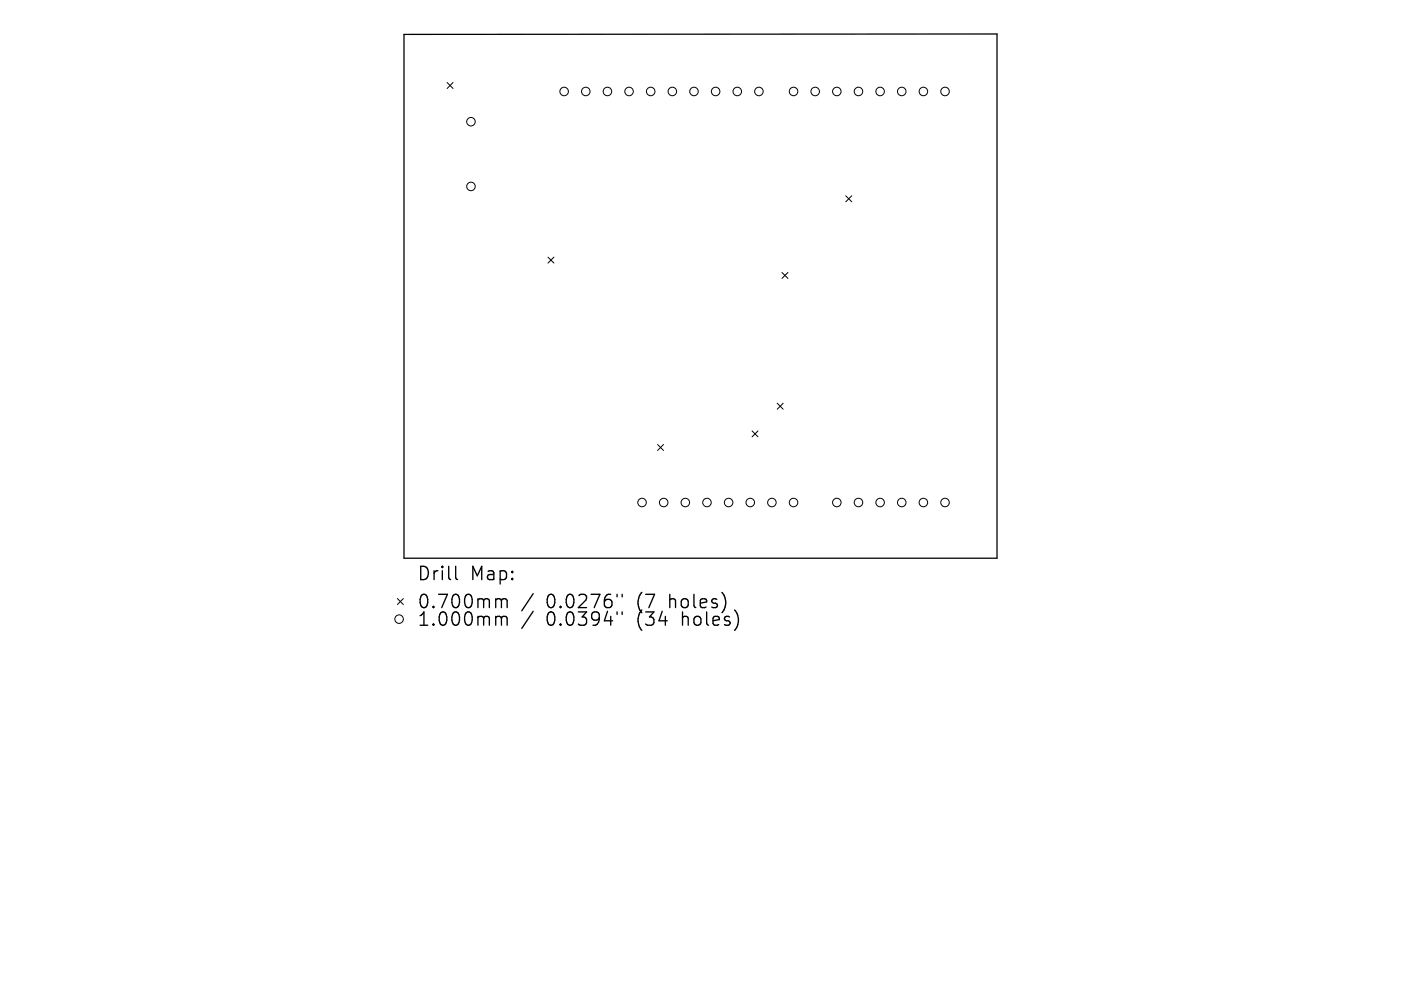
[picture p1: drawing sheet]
<svg xmlns="http://www.w3.org/2000/svg" width="210mm" height="148mm" viewBox="0 0 210 148" stroke-linecap="round" stroke-linejoin="round" font-family="sans-serif">
<defs><g id="words">
<g font-size="2.8">
<text x="62.5" y="87.3">Drill</text>
<text x="70.5" y="87.3">Map:</text>
<text x="62.5" y="91.5">0.700mm</text>
<text x="62.5" y="94.1">1.000mm</text>
<text x="81.9" y="91.5">0.0276&quot;</text>
<text x="81.9" y="94.1">0.0394&quot;</text>
<text x="95.6" y="91.5">(7</text>
<text x="95.6" y="94.1">(34</text>
<text x="100.6" y="91.5">holes)</text>
<text x="102.5" y="94.1">holes)</text>
</g>
</g></defs>
<path d="M60.6 5.2l88.9-.1v78.6h-88.9z" fill="none" stroke="#000" stroke-width=".19"/>
<g fill="none" stroke="#000" stroke-width=".15">
<path d="M67 12.4l.9 .9M67.9 12.4l-.9 .9M82.1 38.6l.9 .9M83 38.6l-.9 .9M126.8 29.4l.9 .9M127.7 29.4l-.9 .9M117.2 40.9l.9 .9M118.1 40.9l-.9 .9M98.6 66.7l.9 .9M99.5 66.7l-.9 .9M112.7 64.6l.9 .9M113.6 64.6l-.9 .9"/>
<path d="M116.5 60.5l.9 .9M117.4 60.5l-.9 .9M59.6 89.8l.9 .9M60.5 89.8l-.9 .9"/>
<circle cx="70.6" cy="18.3" r=".64"/>
<circle cx="84.6" cy="13.7" r=".64"/>
<circle cx="87.8" cy="13.7" r=".64"/>
<circle cx="91.1" cy="13.7" r=".64"/>
<circle cx="94.3" cy="13.7" r=".64"/>
<circle cx="97.5" cy="13.7" r=".64"/>
<circle cx="100.8" cy="13.7" r=".64"/>
<circle cx="104" cy="13.7" r=".64"/>
<circle cx="107.3" cy="13.7" r=".64"/>
<circle cx="110.5" cy="13.7" r=".64"/>
<circle cx="113.8" cy="13.7" r=".64"/>
<circle cx="119" cy="13.7" r=".64"/>
<circle cx="122.2" cy="13.7" r=".64"/>
<circle cx="125.4" cy="13.7" r=".64"/>
<circle cx="128.7" cy="13.7" r=".64"/>
<circle cx="131.9" cy="13.7" r=".64"/>
<circle cx="135.2" cy="13.7" r=".64"/>
<circle cx="138.4" cy="13.7" r=".64"/>
<circle cx="141.7" cy="13.7" r=".64"/>
<circle cx="70.6" cy="28" r=".64"/>
<circle cx="96.2" cy="75.4" r=".64"/>
<circle cx="99.5" cy="75.4" r=".64"/>
<circle cx="102.7" cy="75.4" r=".64"/>
<circle cx="106" cy="75.4" r=".64"/>
<circle cx="109.2" cy="75.4" r=".64"/>
<circle cx="112.5" cy="75.4" r=".64"/>
<circle cx="115.7" cy="75.4" r=".64"/>
<circle cx="119" cy="75.4" r=".64"/>
<circle cx="125.4" cy="75.4" r=".64"/>
<circle cx="128.7" cy="75.4" r=".64"/>
<circle cx="131.9" cy="75.4" r=".64"/>
<circle cx="135.2" cy="75.4" r=".64"/>
<circle cx="138.4" cy="75.4" r=".64"/>
<circle cx="141.7" cy="75.4" r=".64"/>
<circle cx="59.8" cy="92.8" r=".64"/>
</g>
<g fill="none" stroke="#000" stroke-width=".2">
<path d="M68.3 84.9v1.7l.3 .3M74.6 89.8h.3l.3 .3M74.6 92.4h.3l.3 .3M75.2 90.1l.2-.3 .5 .1 .1 .2v1M75.2 90.1v1M75.2 92.7v1.1M75.2 92.7l.2-.3 .5 .1 .1 .2v1.1M79.9 89l-1.7 2.6M79.9 91.7l-1.7 2.5M92.5 89.1v.4M92.5 91.8v.3M93.3 89.1v.4"/>
<path d="M93.3 91.8v.3"/>
</g>
<use href="#words"/>
</svg>
